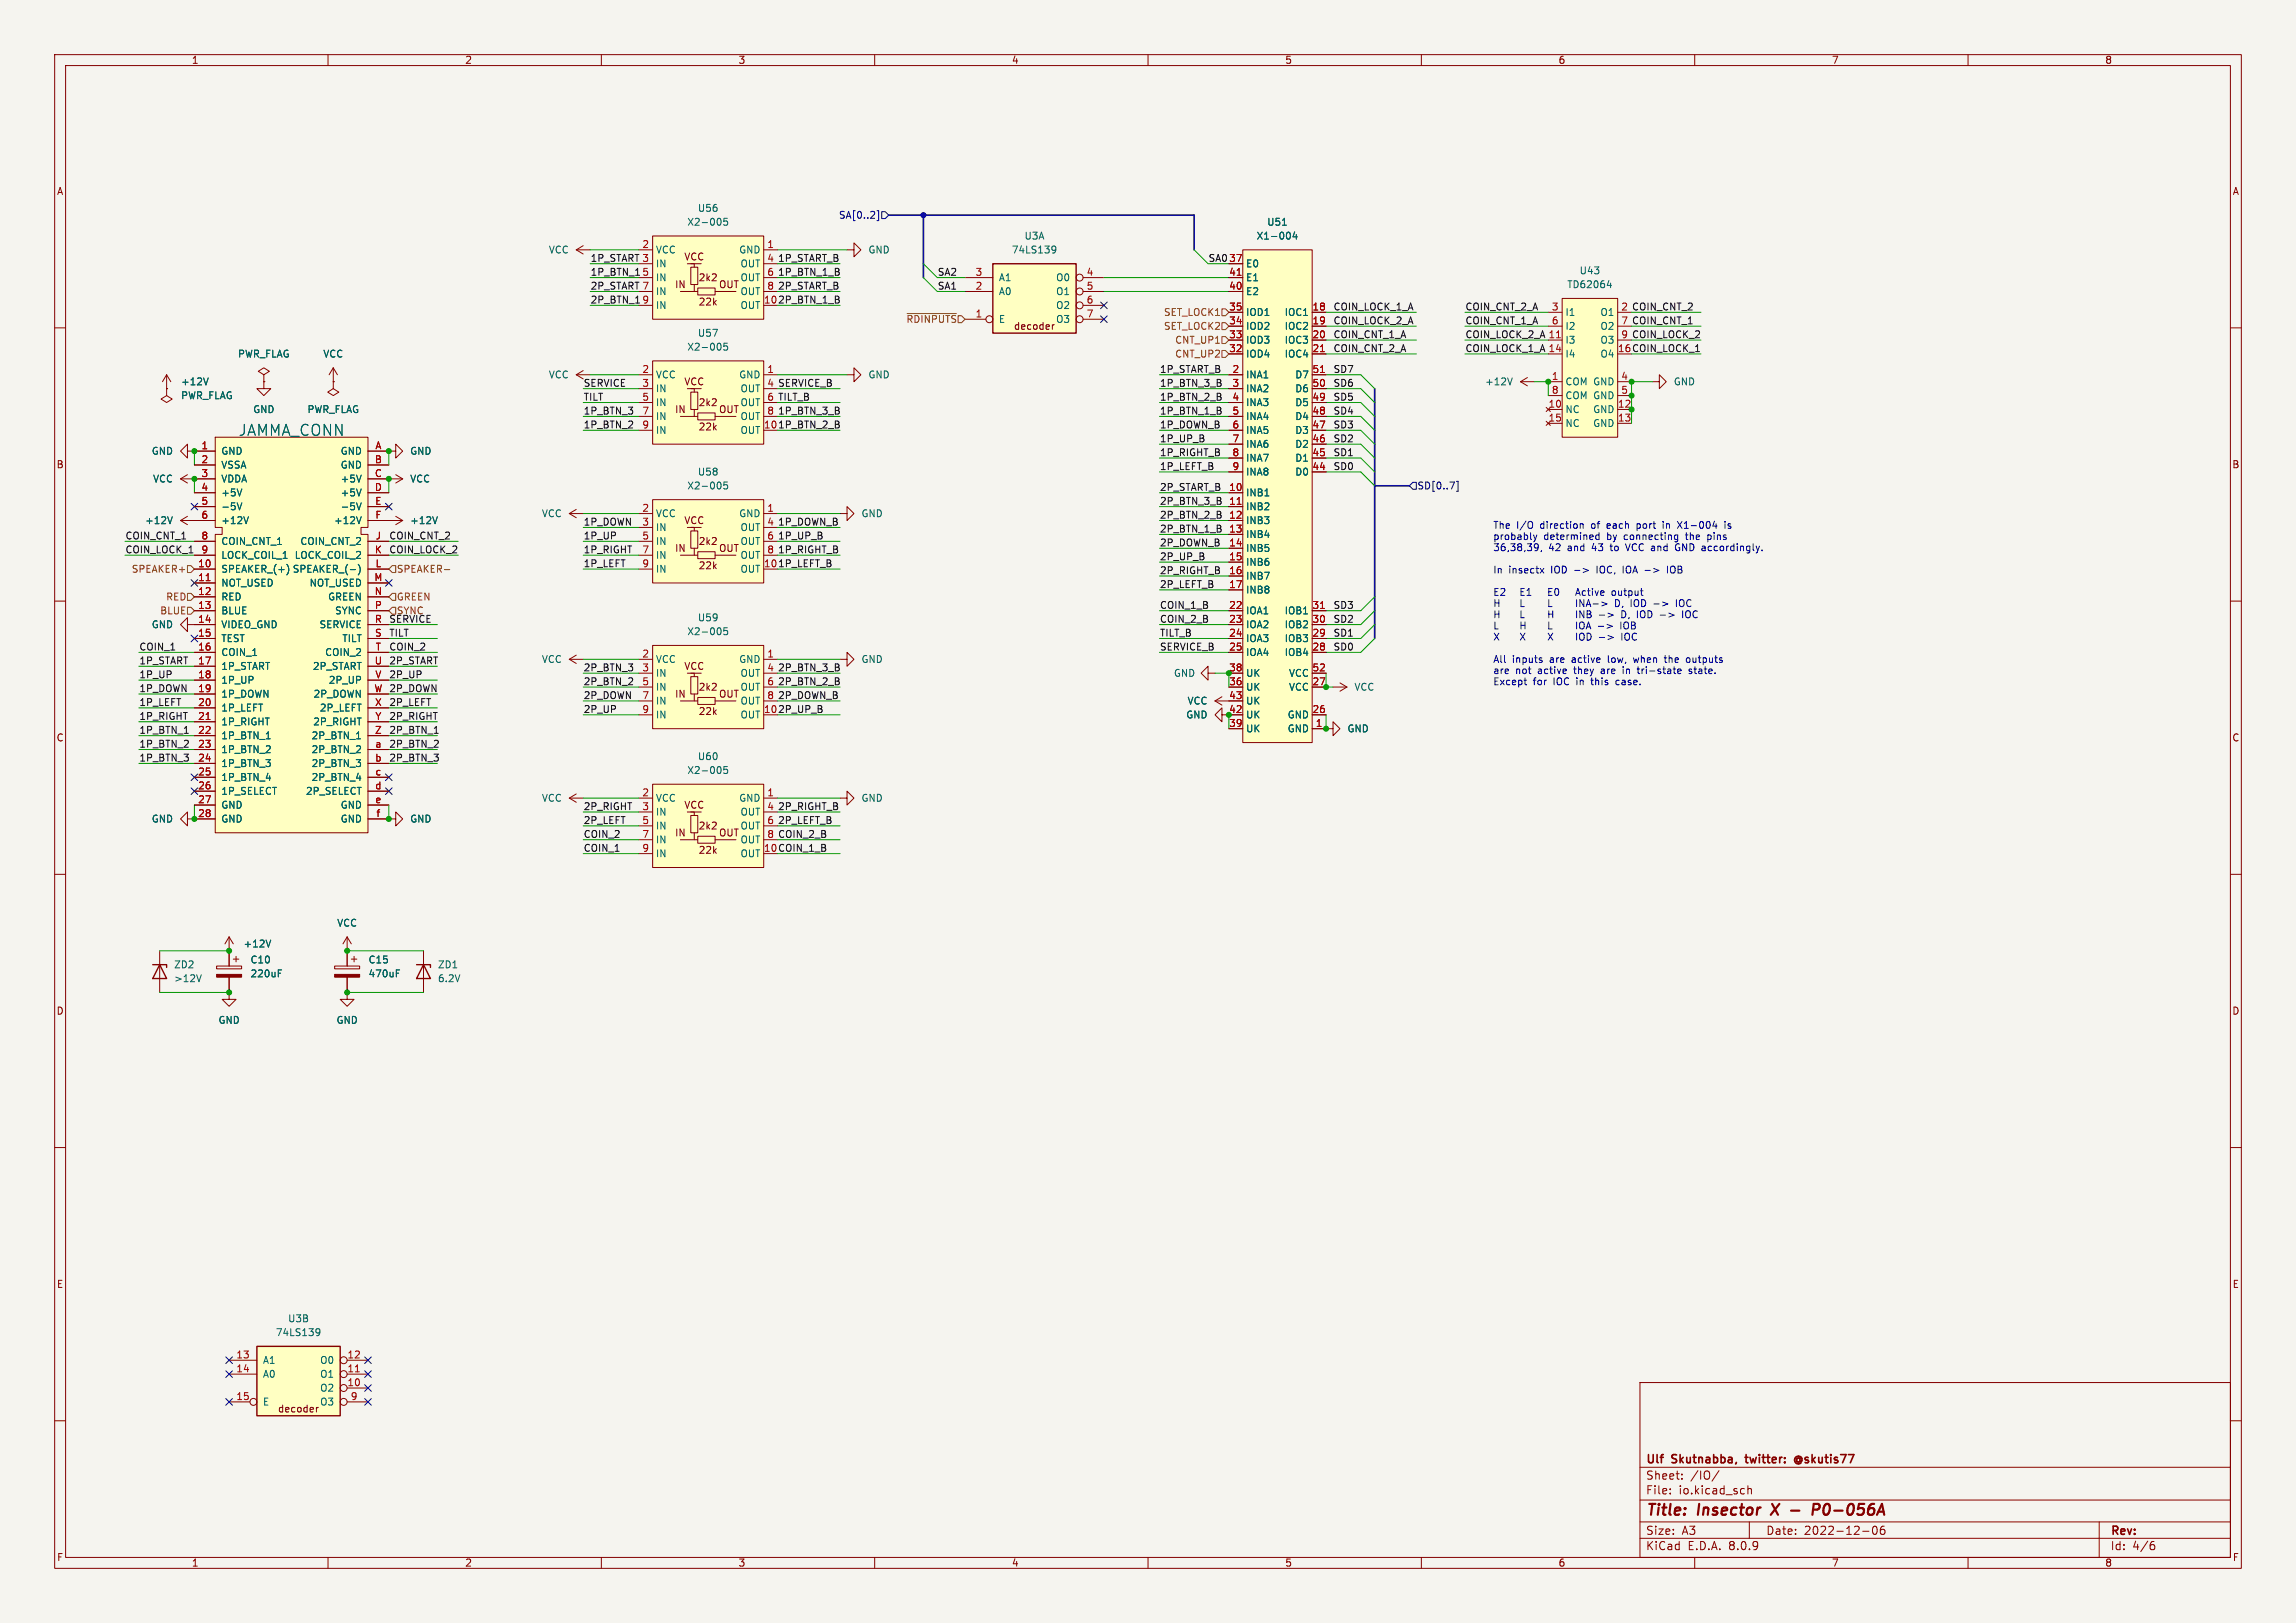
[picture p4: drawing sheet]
<svg xmlns="http://www.w3.org/2000/svg" width="420mm" height="297mm" viewBox="0 0 420 297" stroke-linecap="round" stroke-linejoin="round" font-family="sans-serif">
<defs><g id="words">
<text font-size="2.8" fill="#006464" x="43.6" y="80">JAMMA_CONN</text>
<g font-size="2.8" fill="#840000">
<text x="301" y="277.9">Title:</text>
<text x="310.6" y="277.9">Insector</text>
<text x="325" y="277.9">X</text>
<text x="334" y="277.9">P0-056A</text>
</g>
<g font-size="2.1" fill="#840000">
<text x="301" y="268.2">Ulf</text>
<text x="305.9" y="268.2">Skutnabba,</text>
<text x="320" y="268.2">twitter:</text>
<text x="329.6" y="268.2">@skutis77</text>
<text x="301" y="273.7">File:</text>
<text x="301" y="271">Sheet:</text>
<text x="307.1" y="273.7">io.kicad_sch</text>
<text x="309.2" y="271">/IO/</text>
<text x="301" y="281.1">Size:</text>
<text x="307.6" y="281.1">A3</text>
<text x="323" y="281.1">Date:</text>
<text x="330" y="281.1">2022-12-06</text>
<text x="386" y="281.3">Rev:</text>
<text x="301" y="283.9">KiCad</text>
<text x="308.7" y="283.9">E.D.A.</text>
<text x="316.3" y="283.9">8.0.9</text>
<text x="386" y="283.9">Id:</text>
<text x="390.1" y="283.9">4/6</text>
</g>
<g font-size="1.8" fill="#840000">
<text x="35" y="11.9">1</text>
<text x="85" y="11.9">2</text>
<text x="135" y="11.9">3</text>
<text x="185" y="11.9">4</text>
<text x="235" y="11.9">5</text>
<text x="285" y="11.9">6</text>
<text x="335" y="11.9">7</text>
<text x="385" y="11.9">8</text>
<text x="10.3" y="35.9">A</text>
<text x="408.3" y="35.9">A</text>
<text x="125.1" y="47.9">VCC</text>
<text x="123.4" y="52.9">IN</text>
<text x="127.7" y="51.7">2k2</text>
<text x="127.7" y="56.1">22k</text>
<text x="185.4" y="60.6">decoder</text>
<text x="125.1" y="70.7">VCC</text>
<text x="123.4" y="75.8">IN</text>
<text x="127.7" y="74.5">2k2</text>
<text x="127.7" y="79">22k</text>
<text x="10.3" y="85.9">B</text>
<text x="408.2" y="85.9">B</text>
<text x="123.4" y="101.2">IN</text>
<text x="125.1" y="96.1">VCC</text>
<text x="127.7" y="99.9">2k2</text>
<text x="127.7" y="104.4">22k</text>
<text x="125.1" y="122.8">VCC</text>
<text x="123.4" y="127.9">IN</text>
<text x="127.7" y="131">22k</text>
<text x="127.7" y="126.6">2k2</text>
<text x="10.3" y="135.9">C</text>
<text x="408.2" y="135.9">C</text>
<text x="125.1" y="148.2">VCC</text>
<text x="123.4" y="153.3">IN</text>
<text x="127.7" y="152">2k2</text>
<text x="131.4" y="153.3">OUT</text>
<text x="127.7" y="156.4">22k</text>
<text x="10.3" y="185.9">D</text>
<text x="408.2" y="185.9">D</text>
<text x="10.3" y="235.9">E</text>
<text x="408.3" y="235.9">E</text>
<text x="50.7" y="258.7">decoder</text>
<text x="10.3" y="285.9">F</text>
<text x="35" y="286.9">1</text>
<text x="85" y="286.9">2</text>
<text x="135" y="286.9">3</text>
<text x="185" y="286.9">4</text>
<text x="235" y="286.9">5</text>
<text x="285" y="286.9">6</text>
<text x="335" y="286.9">7</text>
<text x="385" y="286.9">8</text>
<text x="408.3" y="285.9">F</text>
</g>
<g font-size="1.8" fill="#006464">
<text x="125.6" y="41.5">X2-005</text>
<text x="127.6" y="39">U56</text>
<text x="231.7" y="41.5">U51</text>
<text x="100.3" y="46.6">VCC</text>
<text x="119.9" y="46.6">VCC</text>
<text x="135.1" y="46.6">GND</text>
<text x="158.8" y="46.6">GND</text>
<text x="185" y="46.6">74LS139</text>
<text x="187.3" y="44">U3A</text>
<text x="229.8" y="44">X1-004</text>
<text x="119.9" y="49.1">IN</text>
<text x="119.9" y="51.7">IN</text>
<text x="131.4" y="52.9">OUT</text>
<text x="135.4" y="49.1">OUT</text>
<text x="135.4" y="51.7">OUT</text>
<text x="182.6" y="51.7">A1</text>
<text x="193.1" y="51.7">O0</text>
<text x="227.8" y="49.1">E0</text>
<text x="227.8" y="51.7">E1</text>
<text x="286.6" y="52.9">TD62064</text>
<text x="288.9" y="50.4">U43</text>
<text x="119.9" y="54.2">IN</text>
<text x="119.9" y="56.7">IN</text>
<text x="135.4" y="56.7">OUT</text>
<text x="135.4" y="54.2">OUT</text>
<text x="182.6" y="59.3">E</text>
<text x="182.6" y="54.2">A0</text>
<text x="193.1" y="54.2">O1</text>
<text x="193.1" y="56.7">O2</text>
<text x="193.1" y="59.3">O3</text>
<text x="227.8" y="58">IOD1</text>
<text x="227.8" y="54.2">E2</text>
<text x="234.9" y="58">IOC1</text>
<text x="286.3" y="58">I1</text>
<text x="292.7" y="58">O1</text>
<text x="43.4" y="65.6">PWR_FLAG</text>
<text x="59" y="65.6">VCC</text>
<text x="125.6" y="64.4">X2-005</text>
<text x="127.6" y="61.8">U57</text>
<text x="227.8" y="65.6">IOD4</text>
<text x="227.8" y="63.1">IOD3</text>
<text x="227.8" y="60.6">IOD2</text>
<text x="234.9" y="60.6">IOC2</text>
<text x="234.9" y="63.1">IOC3</text>
<text x="234.9" y="65.6">IOC4</text>
<text x="286.3" y="63.1">I3</text>
<text x="286.3" y="65.6">I4</text>
<text x="286.3" y="60.6">I2</text>
<text x="292.7" y="65.6">O4</text>
<text x="292.7" y="60.6">O2</text>
<text x="292.7" y="63.1">O3</text>
<text x="33" y="70.7">+12V</text>
<text x="100.3" y="69.4">VCC</text>
<text x="119.9" y="69.4">VCC</text>
<text x="119.9" y="72">IN</text>
<text x="135.1" y="69.4">GND</text>
<text x="135.4" y="72">OUT</text>
<text x="158.8" y="69.4">GND</text>
<text x="227.8" y="69.4">INA1</text>
<text x="227.8" y="72">INA2</text>
<text x="236.8" y="72">D6</text>
<text x="236.8" y="69.4">D7</text>
<text x="271.6" y="70.7">+12V</text>
<text x="286.3" y="70.7">COM GND</text>
<text x="306.1" y="70.7">GND</text>
<text x="33" y="73.3">PWR_FLAG</text>
<text x="46.2" y="75.8">GND</text>
<text x="56.1" y="75.8">PWR_FLAG</text>
<text x="119.9" y="74.5">IN</text>
<text x="119.9" y="77.1">IN</text>
<text x="131.4" y="75.8">OUT</text>
<text x="135.4" y="74.5">OUT</text>
<text x="135.4" y="77.1">OUT</text>
<text x="227.8" y="74.5">INA3</text>
<text x="227.8" y="77.1">INA4</text>
<text x="236.8" y="77.1">D4</text>
<text x="236.8" y="74.5">D5</text>
<text x="286.3" y="75.8">NC</text>
<text x="286.3" y="73.3">COM GND</text>
<text x="291.3" y="75.8">GND</text>
<text x="27.7" y="83.4">GND</text>
<text x="40.4" y="83.4">GND</text>
<text x="62.2" y="83.4">GND</text>
<text x="74.9" y="83.4">GND</text>
<text x="119.9" y="79.6">IN</text>
<text x="135.4" y="79.6">OUT</text>
<text x="227.8" y="79.6">INA5</text>
<text x="227.8" y="82.1">INA6</text>
<text x="236.8" y="82.1">D2</text>
<text x="236.8" y="79.6">D3</text>
<text x="286.3" y="78.3">NC</text>
<text x="291.3" y="78.3">GND</text>
<text x="27.9" y="88.5">VCC</text>
<text x="40.4" y="86">VSSA</text>
<text x="40.4" y="88.5">VDDA</text>
<text x="62.2" y="86">GND</text>
<text x="62.2" y="88.5">+5V</text>
<text x="74.9" y="88.5">VCC</text>
<text x="125.6" y="89.8">X2-005</text>
<text x="127.6" y="87.2">U58</text>
<text x="227.8" y="84.7">INA7</text>
<text x="227.8" y="87.2">INA8</text>
<text x="236.8" y="87.2">D0</text>
<text x="236.8" y="84.7">D1</text>
<text x="40.4" y="91">+5V</text>
<text x="40.4" y="93.6">-5V</text>
<text x="62.2" y="91">+5V</text>
<text x="62.2" y="93.6">-5V</text>
<text x="99" y="94.8">VCC</text>
<text x="119.9" y="94.8">VCC</text>
<text x="135.1" y="94.8">GND</text>
<text x="157.5" y="94.8">GND</text>
<text x="227.8" y="91">INB1</text>
<text x="227.8" y="93.6">INB2</text>
<text x="26.5" y="96.1">+12V</text>
<text x="40.4" y="96.1">+12V</text>
<text x="40.4" y="99.9">COIN_CNT_1</text>
<text x="54.8" y="99.9">COIN_CNT_2</text>
<text x="61" y="96.1">+12V</text>
<text x="74.9" y="96.1">+12V</text>
<text x="119.9" y="97.4">IN</text>
<text x="119.9" y="99.9">IN</text>
<text x="131.4" y="101.2">OUT</text>
<text x="135.4" y="97.4">OUT</text>
<text x="135.4" y="99.9">OUT</text>
<text x="227.8" y="96.1">INB3</text>
<text x="227.8" y="98.7">INB4</text>
<text x="227.8" y="101.2">INB5</text>
<text x="40.4" y="105">SPEAKER_(+)</text>
<text x="40.4" y="107.5">NOT_USED</text>
<text x="40.4" y="102.5">LOCK_COIL_1</text>
<text x="53.5" y="105">SPEAKER_(-)</text>
<text x="53.8" y="102.5">LOCK_COIL_2</text>
<text x="56.5" y="107.5">NOT_USED</text>
<text x="119.9" y="102.5">IN</text>
<text x="119.9" y="105">IN</text>
<text x="135.4" y="105">OUT</text>
<text x="135.4" y="102.5">OUT</text>
<text x="227.8" y="103.7">INB6</text>
<text x="227.8" y="106.3">INB7</text>
<text x="40.4" y="110.1">RED</text>
<text x="40.4" y="112.6">BLUE</text>
<text x="59.9" y="110.1">GREEN</text>
<text x="61.2" y="112.6">SYNC</text>
<text x="127.6" y="113.9">U59</text>
<text x="227.8" y="108.8">INB8</text>
<text x="227.8" y="112.6">IOA1</text>
<text x="234.9" y="112.6">IOB1</text>
<text x="27.7" y="115.2">GND</text>
<text x="40.4" y="115.2">VIDEO_GND</text>
<text x="40.4" y="117.7">TEST</text>
<text x="58.3" y="115.2">SERVICE</text>
<text x="62.5" y="117.7">TILT</text>
<text x="125.6" y="116.4">X2-005</text>
<text x="227.8" y="115.2">IOA2</text>
<text x="227.8" y="117.7">IOA3</text>
<text x="234.9" y="117.7">IOB3</text>
<text x="234.9" y="115.2">IOB2</text>
<text x="40.4" y="120.2">COIN_1</text>
<text x="40.4" y="122.8">1P_START</text>
<text x="40.4" y="125.3">1P_UP</text>
<text x="57.1" y="122.8">2P_START</text>
<text x="59.4" y="120.2">COIN_2</text>
<text x="60" y="125.3">2P_UP</text>
<text x="99" y="121.5">VCC</text>
<text x="119.9" y="121.5">VCC</text>
<text x="119.9" y="124.1">IN</text>
<text x="135.1" y="121.5">GND</text>
<text x="135.4" y="124.1">OUT</text>
<text x="157.5" y="121.5">GND</text>
<text x="214.6" y="124.1">GND</text>
<text x="227.8" y="120.2">IOA4</text>
<text x="227.8" y="124.1">UK</text>
<text x="234.9" y="120.2">IOB4</text>
<text x="235.7" y="124.1">VCC</text>
<text x="40.4" y="127.9">1P_DOWN</text>
<text x="40.4" y="130.4">1P_LEFT</text>
<text x="57.3" y="127.9">2P_DOWN</text>
<text x="58.4" y="130.4">2P_LEFT</text>
<text x="119.9" y="126.6">IN</text>
<text x="119.9" y="129.1">IN</text>
<text x="119.9" y="131.7">IN</text>
<text x="131.4" y="127.9">OUT</text>
<text x="135.4" y="131.7">OUT</text>
<text x="135.4" y="126.6">OUT</text>
<text x="135.4" y="129.1">OUT</text>
<text x="216.9" y="131.7">GND</text>
<text x="217.1" y="129.1">VCC</text>
<text x="227.8" y="126.6">UK</text>
<text x="227.8" y="131.7">UK</text>
<text x="227.8" y="129.1">UK</text>
<text x="235.4" y="131.7">GND</text>
<text x="235.7" y="126.6">VCC</text>
<text x="247.7" y="126.6">VCC</text>
<text x="40.4" y="132.9">1P_RIGHT</text>
<text x="40.4" y="135.5">1P_BTN_1</text>
<text x="56.9" y="135.5">2P_BTN_1</text>
<text x="57.2" y="132.9">2P_RIGHT</text>
<text x="227.8" y="134.2">UK</text>
<text x="235.4" y="134.2">GND</text>
<text x="246.4" y="134.2">GND</text>
<text x="40.4" y="138">1P_BTN_2</text>
<text x="40.4" y="140.6">1P_BTN_3</text>
<text x="40.4" y="143.1">1P_BTN_4</text>
<text x="56.9" y="138">2P_BTN_2</text>
<text x="56.9" y="140.6">2P_BTN_3</text>
<text x="56.9" y="143.1">2P_BTN_4</text>
<text x="125.6" y="141.8">X2-005</text>
<text x="127.6" y="139.3">U60</text>
<text x="40.4" y="145.6">1P_SELECT</text>
<text x="40.4" y="148.2">GND</text>
<text x="55.9" y="145.6">2P_SELECT</text>
<text x="62.2" y="148.2">GND</text>
<text x="99" y="146.9">VCC</text>
<text x="119.9" y="146.9">VCC</text>
<text x="119.9" y="149.5">IN</text>
<text x="135.1" y="146.9">GND</text>
<text x="135.4" y="149.5">OUT</text>
<text x="157.5" y="146.9">GND</text>
<text x="27.7" y="150.7">GND</text>
<text x="40.4" y="150.7">GND</text>
<text x="62.2" y="150.7">GND</text>
<text x="74.9" y="150.7">GND</text>
<text x="119.9" y="152">IN</text>
<text x="119.9" y="154.5">IN</text>
<text x="135.4" y="152">OUT</text>
<text x="135.4" y="154.5">OUT</text>
<text x="119.9" y="157.1">IN</text>
<text x="135.4" y="157.1">OUT</text>
<text x="44.5" y="173.6">+12V</text>
<text x="61.6" y="169.8">VCC</text>
<text x="31.8" y="177.4">ZD2</text>
<text x="31.8" y="179.9">&gt;12V</text>
<text x="45.7" y="179">220uF</text>
<text x="45.7" y="176.5">C10</text>
<text x="67.3" y="179">470uF</text>
<text x="67.3" y="176.5">C15</text>
<text x="80" y="177.4">ZD1</text>
<text x="80" y="179.9">6.2V</text>
<text x="39.9" y="187.6">GND</text>
<text x="61.5" y="187.6">GND</text>
<text x="50.4" y="244.7">74LS139</text>
<text x="52.6" y="242.2">U3B</text>
<text x="48" y="249.8">A1</text>
<text x="58.5" y="249.8">O0</text>
<text x="48" y="252.3">A0</text>
<text x="48" y="257.4">E</text>
<text x="58.5" y="254.9">O2</text>
<text x="58.5" y="252.3">O1</text>
<text x="58.5" y="257.4">O3</text>
</g>
<g font-size="1.8" fill="#000084">
<text x="153.4" y="40.2">SA[0..2]</text>
<text x="259.2" y="89.8">SD[0..7]</text>
</g>
<g font-size="1.8" fill="#0f0f0f">
<text x="107.9" y="48">1P_START 3</text>
<text x="142.2" y="48">1P_START_B</text>
<text x="221" y="48">SA0</text>
<text x="107.9" y="53.1">2P_START 7</text>
<text x="107.9" y="50.5">1P_BTN_1</text>
<text x="142.2" y="53.1">2P_START_B</text>
<text x="142.2" y="50.5">1P_BTN_1_B</text>
<text x="171.4" y="50.5">SA2</text>
<text x="171.4" y="53.1">SA1</text>
<text x="107.9" y="55.6">2P_BTN_1</text>
<text x="142.2" y="55.6">2P_BTN_1_B</text>
<text x="243.8" y="56.9">COIN_LOCK_1_A</text>
<text x="243.8" y="59.4">COIN_LOCK_2_A</text>
<text x="268" y="59.4">COIN_CNT_1_A</text>
<text x="268" y="56.9">COIN_CNT_2_A</text>
<text x="296.5" y="56.9">2 COIN_CNT_2</text>
<text x="296.5" y="59.4">7 COIN_CNT_1</text>
<text x="243.8" y="62">COIN_CNT_1_A</text>
<text x="243.8" y="64.5">COIN_CNT_2_A</text>
<text x="268" y="62">COIN_LOCK_2_A 11</text>
<text x="268" y="64.5">COIN_LOCK_1_A 14</text>
<text x="295.9" y="64.5">16 COIN_LOCK_1</text>
<text x="296.5" y="62">9 COIN_LOCK_2</text>
<text x="106.7" y="70.9">SERVICE</text>
<text x="140.3" y="70.9">4 SERVICE_B</text>
<text x="212.1" y="70.9">1P_BTN_3_B</text>
<text x="212.1" y="68.3">1P_START_B</text>
<text x="243.8" y="70.9">SD6</text>
<text x="243.8" y="68.3">SD7</text>
<text x="106.7" y="73.4">TILT</text>
<text x="106.7" y="75.9">1P_BTN_3</text>
<text x="140.3" y="73.4">6 TILT_B</text>
<text x="142.2" y="75.9">1P_BTN_3_B</text>
<text x="212.1" y="73.4">1P_BTN_2_B</text>
<text x="212.1" y="75.9">1P_BTN_1_B</text>
<text x="243.8" y="73.4">SD5</text>
<text x="243.8" y="75.9">SD4</text>
<text x="106.7" y="78.5">1P_BTN_2</text>
<text x="142.2" y="78.5">1P_BTN_2_B</text>
<text x="212.1" y="83.6">1P_RIGHT_B</text>
<text x="212.1" y="81">1P_UP_B</text>
<text x="212.1" y="78.5">1P_DOWN_B</text>
<text x="243.8" y="81">SD2</text>
<text x="243.8" y="78.5">SD3</text>
<text x="243.8" y="83.6">SD1</text>
<text x="212.1" y="89.9">2P_START_B</text>
<text x="212.1" y="86.1">1P_LEFT_B</text>
<text x="243.8" y="86.1">SD0</text>
<text x="212.1" y="95">2P_BTN_2_B</text>
<text x="212.1" y="92.4">2P_BTN_3_B</text>
<text x="22.9" y="98.8">COIN_CNT_1</text>
<text x="22.9" y="101.3">COIN_LOCK_1</text>
<text x="71.1" y="98.8">COIN_CNT_2</text>
<text x="71.1" y="101.3">COIN_LOCK_2</text>
<text x="106.7" y="98.8">1P_UP</text>
<text x="106.7" y="96.3">1P_DOWN</text>
<text x="106.7" y="101.3">1P_RIGHT</text>
<text x="142.2" y="96.3">1P_DOWN_B</text>
<text x="142.2" y="98.8">1P_UP_B</text>
<text x="142.2" y="101.3">1P_RIGHT_B</text>
<text x="212.1" y="100.1">2P_DOWN_B</text>
<text x="212.1" y="97.5">2P_BTN_1_B</text>
<text x="106.7" y="103.9">1P_LEFT</text>
<text x="142.2" y="103.9">1P_LEFT_B</text>
<text x="212.1" y="102.6">2P_UP_B</text>
<text x="212.1" y="105.1">2P_RIGHT_B</text>
<text x="212.1" y="107.7">2P_LEFT_B</text>
<text x="72.5" y="112.6">SYNC</text>
<text x="212.1" y="111.5">COIN_1_B</text>
<text x="243.8" y="111.5">SD3</text>
<text x="25.4" y="119.1">COIN_1</text>
<text x="71.1" y="116.6">TILT</text>
<text x="71.1" y="114">SERVICE</text>
<text x="71.1" y="119.1">COIN_2</text>
<text x="212.1" y="119.1">SERVICE_B</text>
<text x="212.1" y="116.6">TILT_B</text>
<text x="212.1" y="114">COIN_2_B</text>
<text x="243.8" y="114">SD2</text>
<text x="243.8" y="116.6">SD1</text>
<text x="243.8" y="119.1">SD0</text>
<text x="25.4" y="121.7">1P_START</text>
<text x="25.4" y="124.2">1P_UP</text>
<text x="71.1" y="121.7">2P_START</text>
<text x="71.1" y="124.2">2P_UP</text>
<text x="106.7" y="122.9">2P_BTN_3</text>
<text x="106.7" y="125.5">2P_BTN_2</text>
<text x="142.2" y="125.5">2P_BTN_2_B</text>
<text x="142.2" y="122.9">2P_BTN_3_B</text>
<text x="25.4" y="131.8">1P_RIGHT</text>
<text x="25.4" y="129.3">1P_LEFT</text>
<text x="25.4" y="126.7">1P_DOWN</text>
<text x="68.4" y="126.7">W 2P_DOWN</text>
<text x="71.1" y="131.8">2P_RIGHT</text>
<text x="71.1" y="129.3">2P_LEFT</text>
<text x="106.7" y="128">2P_DOWN</text>
<text x="106.7" y="130.5">2P_UP</text>
<text x="142.2" y="128">2P_DOWN_B</text>
<text x="142.2" y="130.5">2P_UP_B</text>
<text x="25.4" y="134.4">1P_BTN_1</text>
<text x="25.4" y="136.9">1P_BTN_2</text>
<text x="71.1" y="134.4">2P_BTN_1</text>
<text x="71.1" y="136.9">2P_BTN_2</text>
<text x="25.4" y="139.4">1P_BTN_3</text>
<text x="71.1" y="139.4">2P_BTN_3</text>
<text x="106.7" y="148.3">2P_RIGHT</text>
<text x="142.2" y="148.3">2P_RIGHT_B</text>
<text x="106.7" y="150.9">2P_LEFT</text>
<text x="106.7" y="155.9">COIN_1</text>
<text x="106.7" y="153.4">COIN_2</text>
<text x="139.7" y="156">10 COIN_1_B</text>
<text x="140.3" y="153.4">8 COIN_2_B</text>
<text x="142.2" y="150.9">2P_LEFT_B</text>
</g>
<g font-size="1.8" fill="#a90000">
<text x="117.4" y="45.5">2</text>
<text x="140.3" y="45.5">1</text>
<text x="117.4" y="50.5">5</text>
<text x="140.3" y="48">4</text>
<text x="140.3" y="50.5">6</text>
<text x="140.3" y="53.1">8</text>
<text x="178.4" y="53.1">2</text>
<text x="178.4" y="50.5">3</text>
<text x="198.7" y="50.5">4</text>
<text x="198.7" y="53.1">5</text>
<text x="224.7" y="48">37</text>
<text x="224.7" y="53.1">40</text>
<text x="224.7" y="50.5">41</text>
<text x="117.4" y="55.6">9</text>
<text x="139.7" y="55.6">10</text>
<text x="178.4" y="58.2">1</text>
<text x="198.7" y="55.6">6</text>
<text x="198.7" y="58.2">7</text>
<text x="224.7" y="59.4">34</text>
<text x="224.7" y="56.9">35</text>
<text x="240" y="56.9">18</text>
<text x="240" y="59.4">19</text>
<text x="283.8" y="56.9">3</text>
<text x="283.8" y="59.4">6</text>
<text x="224.7" y="64.5">32</text>
<text x="224.7" y="62">33</text>
<text x="240" y="62">20</text>
<text x="240" y="64.5">21</text>
<text x="117.4" y="68.3">2</text>
<text x="117.4" y="70.9">3</text>
<text x="140.3" y="68.3">1</text>
<text x="225.4" y="68.3">2</text>
<text x="225.4" y="70.9">3</text>
<text x="240" y="70.9">50</text>
<text x="240" y="68.3">51</text>
<text x="283.8" y="69.6">1</text>
<text x="296.5" y="69.6">4</text>
<text x="117.4" y="73.4">5</text>
<text x="117.4" y="75.9">7</text>
<text x="140.3" y="75.9">8</text>
<text x="225.4" y="73.4">4</text>
<text x="225.4" y="75.9">5</text>
<text x="240" y="75.9">48</text>
<text x="240" y="73.4">49</text>
<text x="283.2" y="74.7">10</text>
<text x="283.2" y="77.2">15</text>
<text x="283.8" y="72.1">8</text>
<text x="295.9" y="74.7">12</text>
<text x="295.9" y="77.2">13</text>
<text x="296.5" y="72.1">5</text>
<text x="36.8" y="82.3">1</text>
<text x="68.6" y="82.3">A</text>
<text x="117.4" y="78.5">9</text>
<text x="139.7" y="78.5">10</text>
<text x="225.4" y="78.5">6</text>
<text x="225.4" y="81">7</text>
<text x="225.4" y="83.6">8</text>
<text x="240" y="83.6">45</text>
<text x="240" y="81">46</text>
<text x="240" y="78.5">47</text>
<text x="36.8" y="84.8">2</text>
<text x="36.8" y="87.4">3</text>
<text x="36.8" y="89.9">4</text>
<text x="68.5" y="84.8">B</text>
<text x="68.5" y="87.4">C</text>
<text x="68.5" y="89.9">D</text>
<text x="224.7" y="89.9">10</text>
<text x="225.4" y="86.1">9</text>
<text x="240" y="86.1">44</text>
<text x="36.8" y="92.5">5</text>
<text x="36.8" y="95">6</text>
<text x="68.5" y="92.5">E</text>
<text x="68.6" y="95">F</text>
<text x="117.4" y="93.7">2</text>
<text x="140.3" y="93.7">1</text>
<text x="224.7" y="92.5">11</text>
<text x="224.7" y="95">12</text>
<text x="36.8" y="98.8">8</text>
<text x="36.8" y="101.3">9</text>
<text x="68.5" y="101.3">K</text>
<text x="68.6" y="98.8">J</text>
<text x="117.4" y="96.3">3</text>
<text x="117.4" y="98.8">5</text>
<text x="117.4" y="101.3">7</text>
<text x="140.3" y="96.3">4</text>
<text x="140.3" y="98.8">6</text>
<text x="140.3" y="101.3">8</text>
<text x="224.7" y="97.5">13</text>
<text x="224.7" y="100.1">14</text>
<text x="36.2" y="103.9">10</text>
<text x="36.2" y="106.4">11</text>
<text x="68.4" y="106.4">M</text>
<text x="68.6" y="103.9">L</text>
<text x="117.4" y="103.9">9</text>
<text x="139.7" y="103.9">10</text>
<text x="224.7" y="102.6">15</text>
<text x="224.7" y="105.2">16</text>
<text x="224.7" y="107.7">17</text>
<text x="36.2" y="109">12</text>
<text x="36.2" y="111.5">13</text>
<text x="68.4" y="109">N</text>
<text x="68.5" y="111.5">P</text>
<text x="224.7" y="111.5">22</text>
<text x="240" y="111.5">31</text>
<text x="36.2" y="114">14</text>
<text x="36.2" y="116.6">15</text>
<text x="36.2" y="119.1">16</text>
<text x="68.5" y="114">R</text>
<text x="68.5" y="116.6">S</text>
<text x="68.6" y="119.1">T</text>
<text x="224.7" y="114">23</text>
<text x="224.7" y="116.6">24</text>
<text x="224.7" y="119.1">25</text>
<text x="240" y="119.1">28</text>
<text x="240" y="116.6">29</text>
<text x="240" y="114">30</text>
<text x="36.2" y="121.7">17</text>
<text x="36.2" y="124.2">18</text>
<text x="68.4" y="121.7">U</text>
<text x="68.6" y="124.2">V</text>
<text x="117.4" y="120.4">2</text>
<text x="117.4" y="122.9">3</text>
<text x="117.4" y="125.5">5</text>
<text x="140.3" y="120.4">1</text>
<text x="140.3" y="122.9">4</text>
<text x="140.3" y="125.5">6</text>
<text x="224.7" y="125.5">36</text>
<text x="224.7" y="122.9">38</text>
<text x="240" y="125.5">27</text>
<text x="240" y="122.9">52</text>
<text x="36.2" y="126.7">19</text>
<text x="36.2" y="129.3">20</text>
<text x="36.2" y="131.8">21</text>
<text x="68.4" y="126.7">W</text>
<text x="68.5" y="129.3">X</text>
<text x="68.6" y="131.8">Y</text>
<text x="117.4" y="128">7</text>
<text x="117.4" y="130.6">9</text>
<text x="139.7" y="130.6">10</text>
<text x="140.3" y="128">8</text>
<text x="224.7" y="130.6">42</text>
<text x="224.7" y="128">43</text>
<text x="240" y="130.6">26</text>
<text x="36.2" y="134.4">22</text>
<text x="36.2" y="136.9">23</text>
<text x="68.5" y="134.4">Z</text>
<text x="68.5" y="136.9">a</text>
<text x="224.7" y="133.1">39</text>
<text x="240.6" y="133.1">1</text>
<text x="36.2" y="139.4">24</text>
<text x="36.2" y="142">25</text>
<text x="68.5" y="139.4">b</text>
<text x="68.6" y="142">c</text>
<text x="36.2" y="144.5">26</text>
<text x="36.2" y="147.1">27</text>
<text x="36.2" y="149.6">28</text>
<text x="68.5" y="144.5">d</text>
<text x="68.6" y="147.1">e</text>
<text x="68.8" y="149.6">f</text>
<text x="117.4" y="145.8">2</text>
<text x="117.4" y="148.3">3</text>
<text x="140.3" y="145.8">1</text>
<text x="140.3" y="148.3">4</text>
<text x="117.4" y="150.9">5</text>
<text x="117.4" y="153.4">7</text>
<text x="117.4" y="156">9</text>
<text x="140.3" y="150.9">6</text>
<text x="43.1" y="248.7">13</text>
<text x="43.1" y="251.2">14</text>
<text x="63.5" y="251.2">11</text>
<text x="63.5" y="248.7">12</text>
<text x="43.1" y="256.3">15</text>
<text x="63.5" y="253.7">10</text>
<text x="64.1" y="256.3">9</text>
</g>
<g font-size="1.8" fill="#725600">
<text x="165.7" y="59.3">~{RDINPUTS}</text>
<text x="212.8" y="58">SET_LOCK1</text>
<text x="212.8" y="60.6">SET_LOCK2</text>
<text x="214.9" y="63.1">CNT_UP1</text>
<text x="214.9" y="65.6">CNT_UP2</text>
<text x="24" y="105">SPEAKER+</text>
<text x="72.5" y="105">SPEAKER-</text>
<text x="29.2" y="112.6">BLUE</text>
<text x="30.3" y="110.1">RED</text>
<text x="72.5" y="110.1">GREEN</text>
</g>
<g font-size="1.8" fill="#0000c2">
<text x="273" y="96.9">The</text>
<text x="273" y="98.9">probably</text>
<text x="273" y="100.9">36,38,39,</text>
<text x="277.4" y="96.9">I/O</text>
<text x="281.9" y="96.9">direction</text>
<text x="282.4" y="98.9">determined</text>
<text x="283.3" y="100.9">42</text>
<text x="286.9" y="100.9">and</text>
<text x="291.4" y="96.9">of</text>
<text x="291.5" y="100.9">43</text>
<text x="294.1" y="98.9">by</text>
<text x="294.4" y="96.9">each</text>
<text x="295.1" y="100.9">to</text>
<text x="297.4" y="98.9">connecting</text>
<text x="298.1" y="100.9">VCC and</text>
<text x="300.1" y="96.9">port</text>
<text x="305.1" y="96.9">in</text>
<text x="307.6" y="100.9">GND accordingly.</text>
<text x="308" y="96.9">X1-004</text>
<text x="308.9" y="98.9">the</text>
<text x="313" y="98.9">pins</text>
<text x="316.8" y="96.9">is</text>
<text x="273" y="105">In</text>
<text x="276" y="105">insectx</text>
<text x="283.9" y="105">IOD -&gt;</text>
<text x="292.5" y="105">IOC,</text>
<text x="297.5" y="105">IOA -&gt;</text>
<text x="306" y="105">IOB</text>
<text x="273" y="109.1">E2 E1 E0 Active</text>
<text x="273" y="111.2">H L L INA-&gt;</text>
<text x="273" y="113.2">H L H INB</text>
<text x="294.7" y="109.1">output</text>
<text x="295.3" y="111.2">D,</text>
<text x="296.7" y="113.2">D,</text>
<text x="298.4" y="111.2">IOD -&gt;</text>
<text x="299.7" y="113.2">IOD -&gt;</text>
<text x="307.1" y="111.2">IOC</text>
<text x="308.4" y="113.2">IOC</text>
<text x="273" y="115.3">L H L IOA</text>
<text x="273" y="117.3">X X X IOD</text>
<text x="296.5" y="115.3">IOB</text>
<text x="296.7" y="117.3">IOC</text>
<text x="273" y="121.4">All</text>
<text x="273" y="123.4">are</text>
<text x="273" y="125.5">Except</text>
<text x="276.6" y="121.4">inputs</text>
<text x="277.2" y="123.4">not</text>
<text x="280.4" y="125.5">for</text>
<text x="281.4" y="123.4">active</text>
<text x="283.6" y="121.4">are</text>
<text x="284.3" y="125.5">IOC in</text>
<text x="287.8" y="121.4">active</text>
<text x="288.2" y="123.4">they</text>
<text x="291.6" y="125.5">this</text>
<text x="293.3" y="123.4">are</text>
<text x="294.6" y="121.4">low,</text>
<text x="296.3" y="125.5">case.</text>
<text x="297.5" y="123.4">in</text>
<text x="299.5" y="121.4">when</text>
<text x="300.5" y="123.4">tri-state</text>
<text x="305.4" y="121.4">the</text>
<text x="309.5" y="121.4">outputs</text>
<text x="310" y="123.4">state.</text>
</g>
</g></defs>
<path d="M0 0h420v297h-420z" fill="#f5f4ef" stroke="#f5f4ef" stroke-width=".18"/>
<g fill="none" stroke="#840000" stroke-width=".18">
<path d="M10 10h400v277h-400zM12 12h396v273h-396zM60 10v2M110 10v2M160 10v2M210 10v2M260 10v2M310 10v2M360 10v2M10 60h2M302.3 69.9h1.2v-1.3l1.3 1.3-1.3 1.2v-1.2M408 60h2"/>
<path d="M10 110h2M408 110h2M242.6 133.4h1.2v-1.3l1.3 1.3-1.3 1.2v-1.2M10 160h2M408 160h2M10 210h2M408 210h2M300 253h108v32h-108zM10 260h2M300 278.5h108M300 274.5h108M300 268.5h108"/>
<path d="M305.5 273.2v.2M305.5 272.5v.1M307.7 270.5v.2M307.7 269.8v.1M314.4 269.1l-1.2 1.9M319.7 271.9v1.5M319.7 272.5l.2-.1 .4 .1 .1 .9M320 278.5v3M342.7 279.4l.2-.1a.8 .8 0 0 1 .5 .7 .8 .8 0 0 1-.5 .8l-.2-.2-.2-.4zM344.7 279.3a.59 .59 0 0 0-.8 .6v.6l.2 .2 .4 .1 .2-.2 .1-.5-.1-.2h-.5l-.3 .2M384 278.5v6.5M408 260h2"/>
<path d="M60 285v2M110 285v2M160 285v2M210 285v2M260 285v2M300 281.5h108M310 285v2M340.7 280.2h1.2M360 285v2M393.6 282.7h.4l.2 .2-.1 .5-.5 .2M394 282.1l-.4 .1"/>
</g>
<path d="M325.5 275.2l-1.6 2M327.6 276.4h1.5M331.6 276.3h.8a.55 .55 0 0 0 .5-.5 .55 .55 0 0 0-.4-.6h-.7l-.3 2" fill="none" stroke="#840000" stroke-width=".4"/>
<path d="M319.2 266.7h.6M329.2 266.9a.36 .36 0 0 0-.5 0 .36 .36 0 0 0 0 .5 .36 .36 0 0 0 .5 .1M329.3 266.5a.71 .71 0 0 0-1 .7 .71 .71 0 0 0 1 .6" fill="none" stroke="#840000" stroke-width=".3"/>
<path d="M39.4 80h27.9v16.5h-1.3v1.3h1.3v54.6h-27.9v-54.6h1.2v-1.3h-1.2z" fill="#ffffc2"/>
<g fill="none" stroke="#840000" stroke-width=".18">
<path d="M35.6 82.6h3.8M35.6 85.1h3.8M35.6 87.6h3.8M35.6 90.2h3.8M35.6 92.7h3.8M35.6 95.3h3.8M35.6 99.1h3.8M39.4 80h27.9v16.5h-1.3v1.3h1.3v54.6h-27.9v-54.6h1.2v-1.3h-1.2zM67.3 82.6h3.8M67.3 85.1h3.8M67.3 87.6h3.8M67.3 90.2h3.8"/>
<path d="M67.3 92.7h3.8M67.3 95.3h3.8M67.3 99.1h3.8M35.6 104.1h3.8M35.6 106.7h3.8M35.6 109.2h3.8M35.6 111.8h3.8M35.6 114.3h3.8M35.6 116.8h3.8M35.6 119.4h3.8M35.6 101.6h3.8M67.3 104.1h3.8"/>
<path d="M67.3 106.7h3.8M67.3 109.2h3.8M67.3 111.8h3.8M67.3 114.3h3.8M67.3 116.8h3.8M67.3 119.4h3.8M67.3 101.6h3.8M35.6 121.9h3.8M35.6 124.5h3.8M35.6 127h3.8M35.6 129.5h3.8M35.6 132.1h3.8"/>
<path d="M35.6 134.6h3.8M35.6 137.2h3.8M35.6 139.7h3.8M67.3 121.9h3.8M67.3 124.5h3.8M67.3 127h3.8M67.3 129.5h3.8M67.3 132.1h3.8M67.3 134.6h3.8M67.3 137.2h3.8M67.3 139.7h3.8M35.6 142.2h3.8"/>
<path d="M35.6 144.8h3.8M35.6 147.3h3.8M35.6 149.9h3.8M67.3 142.2h3.8M67.3 144.8h3.8M67.3 147.3h3.8M67.3 149.9h3.8"/>
</g>
<path d="M43.4 92l.4 1.3 .4-1.3M44.2 89.5l-.4 1.2M45.4 94.6l-.4 1.2M65.2 92l.4 1.3 .5-1.3M66.1 86.9l-.5 1.3M66.1 89.5l-.5 1.2M66.1 94.6l-.5 1.2M52.5 103.3a1.46 1.46 0 0 1 0 1.9M65.5 103.3a1.46 1.46 0 0 1 0 1.9M48.7 135.2h.7M65.2 135.2h.8" fill="none" stroke="#006464" stroke-width=".18"/>
<path d="M37.7 106.3h.7M37.7 131.7h.7" fill="none" stroke="#a90000" stroke-width=".18"/>
<path d="M119.4 118.1h20.3v15.3h-20.3z" fill="#ffffc2"/>
<g fill="none" stroke="#840000" stroke-width=".18">
<path d="M154.9 45.7h1.3v-1.2l1.3 1.2-1.3 1.3v-1.3M153.7 94h1.2v-1.3l1.3 1.3-1.3 1.3v-1.3M119.4 118.1h20.3v15.3h-20.3zM116.8 128.3h2.6M116.8 120.7h2.6M116.8 130.8h2.6M116.8 123.2h2.6M116.8 125.7h2.6M124.5 128.3h3.1M126.4 123.8h1.2v3.2h-1.2zM126.4 123.2h.6v.6M127 127v1.3"/>
<path d="M127.6 127.6h3.2v1.3h-3.2zM130.8 128.3h3.8M139.7 128.3h2.5M139.7 120.7h2.5M139.7 130.8h2.5M139.7 123.2h2.5M139.7 125.7h2.5"/>
</g>
<path d="M131.8 115.1v.8M133 114.9h-.6v.6l.2-.1h.4l.1 .2-.1 .4-.1 .1-.5-.1" fill="none" stroke="#006464" stroke-width=".18"/>
<path d="M119.4 143.5h20.3v15.3h-20.3z" fill="#ffffc2"/>
<g fill="none" stroke="#840000" stroke-width=".18">
<path d="M116.8 153.7h2.6M116.8 146.1h2.6M116.8 148.6h2.6M116.8 151.1h2.6M116.8 156.2h2.6M119.4 143.5h20.3v15.3h-20.3zM124.5 153.7h3.1M126.4 149.2h1.2v3.2h-1.2zM126.4 148.6h.6v.6M127 152.4v1.3M127.6 153h3.2v1.3h-3.2zM130.8 153.7h3.8"/>
<path d="M139.7 153.7h2.5M139.7 146.1h2.5M139.7 148.6h2.5M139.7 151.1h2.5"/>
</g>
<path d="M131.8 140.5v.8M133 140.3h-.6v.6l.2-.1h.4l.1 .2-.1 .4-.1 .1-.5-.1" fill="none" stroke="#006464" stroke-width=".18"/>
<path d="M119.4 91.4h20.3v15.3h-20.3z" fill="#ffffc2"/>
<g fill="none" stroke="#840000" stroke-width=".18">
<path d="M105.4 45.7l1.3 .8M105.4 45.7h2.5M106.7 45l-1.3 .7M154.9 68.6h1.3v-1.3l1.3 1.3-1.3 1.3v-1.3M116.8 94h2.6M116.8 96.5h2.6M116.8 99.1h2.6M119.4 91.4h20.3v15.3h-20.3zM126.4 97.2h1.2v3.1h-1.2zM126.4 96.5h.6v.7M139.7 94h2.5M139.7 96.5h2.5"/>
<path d="M139.7 99.1h2.5M105.4 119.9l-1.3 .8M116.8 101.6h2.6M116.8 104.1h2.6M124.5 101.6h3.1M127 100.3v1.3M127.6 101h3.2v1.2h-3.2zM130.8 101.6h3.8M139.7 101.6h2.5M139.7 104.1h2.5M104.1 120.7l1.3 .7M104.1 120.7h2.6"/>
<path d="M153.7 120.7h1.2v-1.3l1.3 1.3-1.3 1.2v-1.2M153.7 146.1h1.2v-1.3l1.3 1.3-1.3 1.2v-1.2"/>
</g>
<path d="M131.8 88.5v.7M133 88.2h-.6v.6l.2-.1 .4 .1 .1 .1-.1 .5-.1 .1-.5-.1" fill="none" stroke="#006464" stroke-width=".18"/>
<path d="M119.4 43.2h20.3v15.2h-20.3z" fill="#ffffc2"/>
<g fill="none" stroke="#840000" stroke-width=".18">
<path d="M116.8 53.3h2.6M116.8 45.7h2.6M116.8 55.9h2.6M116.8 48.3h2.6M116.8 50.8h2.6M119.4 43.2h20.3v15.2h-20.3zM124.5 53.3h3.1M126.4 48.9h1.2v3.2h-1.2zM126.4 48.3h.6v.6M127 52.1v1.2M127.6 52.7h3.2v1.3h-3.2zM130.8 53.3h3.8"/>
<path d="M139.7 53.3h2.5M139.7 45.7h2.5M139.7 55.9h2.5M139.7 48.3h2.5M139.7 50.8h2.5M105.4 68.6l1.3 .7M105.4 68.6h2.5M106.7 67.8l-1.3 .8M71.1 82.6h1.3v1.2l1.3-1.2-1.3-1.3v1.3M71.1 95.3h2.6M71.1 87.6h2.6M72.4 94.5l1.3 .8"/>
<path d="M72.4 86.9l1.3 .7M73.7 95.3l-1.3 .7M73.7 87.6l-1.3 .8M104.1 94l1.3 .7M104.1 94h2.6M105.4 93.2l-1.3 .8M243.8 125.7h2.6M245.1 125l1.3 .7M246.4 125.7l-1.3 .8M34.3 149.9v-1.3l-1.3 1.3 1.3 1.2v-1.2h1.3M71.1 149.9h1.3v1.2l1.3-1.2-1.3-1.3v1.3M104.1 146.1l1.3 .7"/>
<path d="M104.1 146.1h2.6M105.4 145.3l-1.3 .8M63.5 171.5l-.8 1.2M63.5 171.5v2.5M63.5 171.5l.8 1.2"/>
</g>
<path d="M133 39.9h-.6v.7l.2-.2 .4 .1 .1 .2-.1 .4-.1 .1-.5-.1M131.8 40.2v.8M80 94.6l-.4 1.2" fill="none" stroke="#006464" stroke-width=".18"/>
<path d="M181.6 48.3h15.2v12.7h-15.2z" fill="#ffffc2"/>
<path d="M181.6 48.3h15.2v12.7h-15.2z" fill="none" stroke="#840000" stroke-width=".25"/>
<g fill="none" stroke="#840000" stroke-width=".18">
<path d="M176.5 58.4h3.8M176.5 53.3h5.1M176.5 50.8h5.1M192.5 59.4v.9M192.6 59.5l-.1 .2M198.1 58.4h3.8M198.1 53.3h3.8M198.1 50.8h3.8M198.1 55.9h3.8"/>
<circle cx="181" cy="58.4" r=".63"/>
<circle cx="197.5" cy="50.8" r=".63"/>
<circle cx="197.5" cy="58.4" r=".63"/>
<circle cx="197.5" cy="53.3" r=".63"/>
<circle cx="197.5" cy="55.9" r=".63"/>
</g>
<path d="M192.5 45.1l.4-.1 .2 .3a.84 .84 0 0 1-.3 1h-.3M193.1 45.6l-.2 .2h-.4" fill="none" stroke="#006464" stroke-width=".18"/>
<path d="M119.4 66h20.3v15.3h-20.3z" fill="#ffffc2"/>
<g fill="none" stroke="#840000" stroke-width=".18">
<path d="M116.8 76.2h2.6M116.8 68.6h2.6M116.8 78.7h2.6M116.8 71.1h2.6M116.8 73.7h2.6M119.4 66h20.3v15.3h-20.3zM124.5 76.2h3.1M126.4 71.8h1.2v3.1h-1.2zM126.4 71.1h.6v.7M127 74.9v1.3M127.6 75.6h3.2v1.2h-3.2zM130.8 76.2h3.8"/>
<path d="M139.7 76.2h2.5M139.7 68.6h2.5M139.7 78.7h2.5M139.7 73.7h2.5"/>
</g>
<path d="M131.8 63.1v.7M133 62.8h-.6v.6l.2-.1 .4 .1 .1 .1-.1 .5-.1 .1-.5-.1" fill="none" stroke="#006464" stroke-width=".18"/>
<path d="M227.3 45.7h12.7v90.2h-12.7z" fill="#ffffc2"/>
<g fill="none" stroke="#840000" stroke-width=".18">
<path d="M224.8 57.2h2.5M224.8 59.7h2.5M224.8 48.3h2.5M224.8 53.3h2.5M224.8 50.8h2.5M227.3 45.7h12.7v90.2h-12.7zM240 57.2h2.6M240 59.7h2.6M30.5 71.1v1.3l1 .6-1 .7-1-.7 1-.6M30.5 71.1h.1M30.5 68.6l-.8 1.3M30.5 68.6v2.5"/>
<path d="M30.5 68.6l.7 1.3M48.3 69.9v1.2h1.2l-1.2 1.3-1.3-1.3h1.3M48.3 68.6l1-.7-1-.6-1.1 .6 1.1 .7v1.3M48.3 69.9h.1M61 69.9v1.2l1 .7-1 .6-1.1-.6 1.1-.7M61 69.9h.1M61 67.3l-.8 1.3M61 67.3v2.6M61 67.3l.7 1.3M224.8 68.6h2.5M224.8 62.2h2.5M224.8 64.8h2.5"/>
<path d="M224.8 71.1h2.5M224.8 73.7h2.5M224.8 78.7h2.5M224.8 76.2h2.5M240 68.6h2.6M240 62.2h2.6M240 64.8h2.6M240 71.1h2.6M240 73.7h2.6M240 78.7h2.6M240 76.2h2.6M33 95.3h2.6"/>
<path d="M33 87.6l1.3 .8M33 87.6h2.6M33 95.3l1.3 .7M34.3 82.6v-1.3l-1.3 1.3 1.3 1.2v-1.2h1.3M34.3 86.9l-1.3 .7M34.3 94.5l-1.3 .8M224.8 90.2h2.5M224.8 92.7h2.5M224.8 95.3h2.5M224.8 97.8h2.5M224.8 86.4h2.5M224.8 83.8h2.5"/>
<path d="M224.8 81.3h2.5M240 86.4h2.6M240 83.8h2.6M240 81.3h2.6M224.8 100.3h2.5M224.8 102.9h2.5M224.8 105.4h2.5M224.8 108h2.5M224.8 111.8h2.5M224.8 114.3h2.5M224.8 116.8h2.5M224.8 119.4h2.5"/>
<path d="M240 111.8h2.6M240 114.3h2.6M240 116.8h2.6M240 119.4h2.6M221 123.2v-1.3l-1.3 1.3 1.3 1.3v-1.3h1.2M222.2 128.3h5.1M222.2 128.3l1.3 .7M223.5 130.8v-1.3l-1.3 1.3 1.3 1.3v-1.3h3.8M223.5 127.5l-1.3 .8M224.8 133.4h2.5M224.8 125.7h2.5M224.8 123.2h2.5"/>
<path d="M240 133.4h2.6M240 130.8h2.6M240 125.7h2.6M240 123.2h2.6M29.2 174v7.6M39.6 176.8h4.6v.5h-4.6zM41.9 178.8v4.1h1.3l-1.3 1.3-1.3-1.3h1.3M41.9 171.5v5.3M41.9 171.5l.8 1.2M41.9 171.5l-.8 1.2M42.7 175.5h1M43.2 175v1"/>
</g>
<path d="M234.6 41.2h.7M236 42.7v.8M236.8 42.4l-.3 .9h.8M237.1 42.9v.9M38.1 69.2l-.4 1.2M31.5 94.6l-.4 1.2M231.4 90.7h.7M36.8 178.4l-.4 1.2M49.5 172l-.4 1.3M50.9 178.1h.4M50.9 177.5h.6" fill="none" stroke="#006464" stroke-width=".18"/>
<path d="M226.3 50.4h.7M241.5 64.4h.8M241.5 68.2h.8M226.3 92.3h.7M241.5 111.3h.8" fill="none" stroke="#a90000" stroke-width=".18"/>
<path d="M39.6 178.3h4.6v.5h-4.6z" fill="#840000" stroke="#840000" stroke-width=".18"/>
<path d="M27.9 176.5h2.6v.5M29.2 176.5l1.3 2.6h-2.6z" fill="none" stroke="#840000" stroke-width=".25"/>
<path d="M285.7 54.6h10.2v25.4h-10.2z" fill="#ffffc2"/>
<g fill="none" stroke="#840000" stroke-width=".18">
<path d="M283.2 57.2h2.5M283.2 59.7h2.5M285.7 54.6h10.2v25.4h-10.2zM295.9 59.7h2.5M278.1 69.9h2.6M278.1 69.9l1.3 .7M279.4 69.1l-1.3 .8M283.2 69.9h2.5M283.2 74.9h2.5M283.2 62.2h2.5M283.2 77.5h2.5M283.2 64.8h2.5"/>
<path d="M283.2 72.4h2.5M295.9 69.9h2.5M295.9 74.9h2.5M295.9 62.2h2.5M295.9 77.5h2.5M295.9 72.4h2.5M34.3 114.3v-1.3l-1.3 1.3 1.3 1.3v-1.3h1.3M61.2 176.8h4.6v.5h-4.6zM63.5 178.8v4.1h1.3l-1.3 1.3-1.3-1.3h1.3M63.5 174v2.8M64.3 175.5h1M64.8 175v1"/>
<path d="M77.5 174v7.6"/>
</g>
<path d="M284.7 61.8h.7" fill="none" stroke="#a90000" stroke-width=".18"/>
<path d="M294 52.2h.8M294.6 51.8v.8M276.6 69.2l-.4 1.2M72.5 178.1h.4M72.5 177.5h.6" fill="none" stroke="#006464" stroke-width=".18"/>
<path d="M76.2 176.5h2.5v.5M77.5 176.5l1.2 2.6h-2.5z" fill="none" stroke="#840000" stroke-width=".25"/>
<path d="M61.2 178.3h4.6v.5h-4.6z" fill="#840000" stroke="#840000" stroke-width=".18"/>
<path d="M47 246.4h15.2v12.7h-15.2z" fill="#ffffc2"/>
<path d="M47 246.4h15.2v12.7h-15.2z" fill="none" stroke="#840000" stroke-width=".25"/>
<g fill="none" stroke="#840000" stroke-width=".18">
<path d="M224.8 57.2h2.5M224.8 59.7h2.5M224.8 48.3h2.5M224.8 53.3h2.5M224.8 50.8h2.5M240 57.2h2.6M240 59.7h2.6M30.5 71.1h.1M48.3 69.9h.1M61 69.9h.1M224.8 68.6h2.5M224.8 62.2h2.5"/>
<path d="M224.8 64.8h2.5M224.8 71.1h2.5M224.8 73.7h2.5M224.8 78.7h2.5M224.8 76.2h2.5M240 68.6h2.6M240 62.2h2.6M240 64.8h2.6M240 71.1h2.6M240 73.7h2.6M240 78.7h2.6M240 76.2h2.6"/>
<path d="M35.6 90.2h3.8M35.6 92.7h3.8M35.6 95.3h3.8M35.6 82.6h3.8M35.6 85.1h3.8M35.6 87.6h3.8M35.6 99.1h3.8M67.3 90.2h3.8M67.3 92.7h3.8M67.3 95.3h3.8M67.3 82.6h3.8M67.3 85.1h3.8"/>
<path d="M67.3 87.6h3.8M67.3 99.1h3.8M224.8 90.2h2.5M224.8 92.7h2.5M224.8 95.3h2.5M224.8 97.8h2.5M224.8 86.4h2.5M224.8 83.8h2.5M224.8 81.3h2.5M240 86.4h2.6M240 83.8h2.6M240 81.3h2.6"/>
<path d="M35.6 111.8h3.8M35.6 114.3h3.8M35.6 116.8h3.8M35.6 119.4h3.8M35.6 104.1h3.8M35.6 106.7h3.8M35.6 109.2h3.8M35.6 101.6h3.8M67.3 111.8h3.8M67.3 114.3h3.8M67.3 116.8h3.8M67.3 119.4h3.8"/>
<path d="M67.3 104.1h3.8M67.3 106.7h3.8M67.3 109.2h3.8M67.3 101.6h3.8M224.8 100.3h2.5M224.8 102.9h2.5M224.8 105.4h2.5M224.8 108h2.5M224.8 111.8h2.5M224.8 114.3h2.5M224.8 116.8h2.5M224.8 119.4h2.5"/>
<path d="M240 111.8h2.6M240 114.3h2.6M240 116.8h2.6M240 119.4h2.6M35.6 121.9h3.8M35.6 124.5h3.8M35.6 127h3.8M35.6 129.5h3.8M35.6 132.1h3.8M35.6 134.6h3.8M35.6 137.2h3.8M35.6 139.7h3.8"/>
<path d="M67.3 121.9h3.8M67.3 124.5h3.8M67.3 127h3.8M67.3 129.5h3.8M67.3 132.1h3.8M67.3 134.6h3.8M67.3 137.2h3.8M67.3 139.7h3.8M224.8 133.4h2.5M224.8 130.8h2.5M224.8 125.7h2.5M224.8 123.2h2.5"/>
<path d="M224.8 128.3h2.5M240 133.4h2.6M240 130.8h2.6M240 125.7h2.6M240 123.2h2.6M35.6 142.2h3.8M35.6 144.8h3.8M35.6 147.3h3.8M35.6 149.9h3.8M67.3 142.2h3.8M67.3 144.8h3.8M67.3 147.3h3.8"/>
<path d="M67.3 149.9h3.8M41.9 174v2.8M41.9 178.8v2.8M63.5 174v2.8M63.5 178.8v2.8M41.9 251.5h5.1M41.9 248.9h5.1M41.9 256.5h3.8M57.9 257.5v.9M57.9 257.7v.1M63.5 254h3.8M63.5 251.5h3.8"/>
<path d="M63.5 248.9h3.8M63.5 256.5h3.8"/>
<circle cx="46.4" cy="256.5" r=".63"/>
<circle cx="62.9" cy="251.5" r=".63"/>
<circle cx="62.9" cy="248.9" r=".63"/>
<circle cx="62.9" cy="256.5" r=".63"/>
<circle cx="62.9" cy="254" r=".63"/>
</g>
<path d="M226.3 50.4h.7M241.5 64.4h.8M241.5 68.2h.8M226.3 92.3h.7M37.7 106.3h.7M241.5 111.3h.8M37.7 131.7h.7M65 251h.7" fill="none" stroke="#a90000" stroke-width=".18"/>
<g fill="none" stroke="#006464" stroke-width=".18">
<path d="M234.6 41.2h.7M236 42.7v.8M236.8 42.4l-.3 .9h.8M237.1 42.9v.9M38.1 69.2l-.4 1.2M31.5 94.6l-.4 1.2M43.4 92l.4 1.3 .4-1.3M44.2 89.5l-.4 1.2M45.4 94.6l-.4 1.2M65.2 92l.4 1.3 .5-1.3M66.1 86.9l-.5 1.3M66.1 89.5l-.5 1.2"/>
<path d="M66.1 94.6l-.5 1.2M80 94.6l-.4 1.2M231.4 90.7h.7M52.5 103.3a1.46 1.46 0 0 1 0 1.9M65.5 103.3a1.46 1.46 0 0 1 0 1.9M48.7 135.2h.7M65.2 135.2h.8M49.5 172l-.4 1.3M50.9 178.1h.4M50.9 177.5h.6M72.5 178.1h.4M72.5 177.5h.6"/>
<path d="M57.9 243.2l.4-.1 .2 .3a.84 .84 0 0 1-.4 1h-.2M58.5 243.7l-.2 .2h-.4"/>
</g>
<g fill="none" stroke="#000084" stroke-width=".18">
<path d="M160.4 38.6h.3v1.8h-.3M161.3 38.7h.6l.7 .7-.7 .6h-.6zM201.3 55.3l1.2 1.2M201.3 57.8l1.2 1.2M202.5 55.3l-1.2 1.2M202.5 57.8l-1.2 1.2M35 92.1l1.2 1.2M36.2 92.1l-1.2 1.2M70.5 92.1l1.2 1.2M71.7 92.1l-1.2 1.2M257.8 88.9l.6-.6h.7v1.2h-.7zM266.4 88.1h.3v1.8h-.3"/>
<path d="M35 116.2l1.2 1.2M35 106.1l1.2 1.2M36.2 116.2l-1.2 1.2M36.2 106.1l-1.2 1.2M70.5 106.1l1.2 1.2M71.7 106.1l-1.2 1.2M35 144.2l1.2 1.2M35 141.6l1.2 1.2M36.2 141.6l-1.2 1.2M36.2 144.2l-1.2 1.2M70.5 141.6l1.2 1.2M70.5 144.2l1.2 1.2"/>
<path d="M71.7 141.6l-1.2 1.2M71.7 144.2l-1.2 1.2M41.3 250.9l1.2 1.2M41.3 248.3l1.2 1.2M41.3 255.9l1.2 1.2M42.5 250.9l-1.2 1.2M42.5 248.3l-1.2 1.2M42.5 255.9l-1.2 1.2M66.7 255.9l1.2 1.2M66.7 253.4l1.2 1.2M66.7 250.9l1.2 1.2M66.7 248.3l1.2 1.2"/>
<path d="M67.9 255.9l-1.2 1.2M67.9 253.4l-1.2 1.2M67.9 250.9l-1.2 1.2M67.9 248.3l-1.2 1.2"/>
</g>
<path d="M165.9 57.4h9M223.5 56.5h.7l.6 .7-.6 .6h-.7zM223.5 59.1h.7l.6 .6-.6 .6h-.7zM223.5 61.6h.7l.6 .6-.6 .7h-.7zM223.5 64.1h.7l.6 .7-.6 .6h-.7zM34.3 111.1h.6l.7 .7-.7 .6h-.6zM34.3 108.6h.6l.7 .6-.7 .7h-.6zM34.3 103.5h.6l.7 .6-.7 .7h-.6zM71.1 111.8l.7-.7h.6v1.3h-.6zM71.8 108.6h.6v1.3h-.6l-.7-.7zM71.8 103.5h.6v1.3h-.6l-.7-.7zM81.3 104.2h1" fill="none" stroke="#725600" stroke-width=".18"/>
<path d="M116.3 55.5h.7M116.3 50.4h.7M33.7 134.2h.8M79.4 134.2h.8" fill="none" stroke="#0f0f0f" stroke-width=".18"/>
<g fill="none" stroke="#0000c2" stroke-width=".18">
<path d="M280.3 95.6v.9M280.5 97.9l.3 .8M280.8 99.6l.3-.1 .3 .3a.84 .84 0 0 1-.4 1h-.2M280.8 98.7l-.2 .4M281.1 97.9l-.3 .8M289.1 95.8v.9M289.1 96l.1-.2 .3 .1 .1 .8M292.5 97.5v1.2M292.5 98l-.4-.1-.2 .2 .1 .6h.5M297.3 99.5l.5 1.3M299.5 95.8v1.3M299.5 96.6l.1 .1"/>
<path d="M299.6 95.8l-.1 .1M304.2 95.4v.1M304.2 95.8v.9M306.4 98.7h.5M306.4 98h.5M306.8 95.4l.9 1.3M306.9 97.9v1l-.2 .3-.3-.1M307.1 99.5a.61 .61 0 0 0-.6 .7 .61 .61 0 0 0 .7 .5M307.7 95.4l-.9 1.3M312.4 97.9v1.3M312.4 98.7h.1M312.5 97.9l-.1 .1"/>
<path d="M315.5 95.4v.1M315.5 95.8v.9M316.1 96.6l.4 .1M316.3 95.8l-.2 .2 .2 .3M281.4 100.1l-.3 .2-.3-.1M281.7 104l.7 .9M282 100.7l-.1 .3M282.4 104l-.7 .9M283.2 115.9l.8 1.2M283.3 109.7v1.3h.6M283.3 111.8v1.2M283.3 113.8v1.3h.6"/>
<path d="M283.3 112.4h.7M284 111.8v1.2M284 115.9l-.8 1.2M288.2 109l.4-1.3 .5 1.3M288.3 108.6h.6M288.4 109.7v1.3M288.4 111.8v1.2M288.4 113.8v1.3M288.4 115.9v1.2M289.1 113.9l.1-.1a.43 .43 0 0 1 .6 .4v.5a.42 .42 0 0 1-.4 .4 .42 .42 0 0 1-.5-.4v-.5zM289.1 115.9h.1a.43 .43 0 0 1 .6 .4v.4a.42 .42 0 0 1-.4 .5 .42 .42 0 0 1-.5-.5v-.4zM289.6 104l1 .4-1 .3"/>
<path d="M289.7 109.7v1.3l-.7-1.3v1.3M289.7 111.8v1.2l-.7-1.2v1.2M290 108.2l-.3-.1-.3 .3 .1 .5h.5M290.1 111l.5-1.3 .4 1.3M290.1 115.1l.5-1.3 .4 1.3M290.3 110.6h.6M290.3 114.7h.6M290.3 112.4h.4M290.3 111.8h.4l.3 .2-.3 .4 .3 .1 .1 .3-.3 .2h-.5zM290.3 115.9a.64 .64 0 0 1 .8 .6 .64 .64 0 0 1-.8 .6zM290.4 108.1h.5M290.6 107.7v1.1l.3 .2"/>
<path d="M291.3 107.7v.1M291.3 108.1v.9M291.4 110.5h1M291.8 108.1l.3 .9 .3-.9M292.4 114.6h.9M292.6 112.6h.9M292.6 116.7h.9M292.8 108.5l.6-.1-.1-.2-.3-.1-.2 .2 .1 .6h.4M293 110.2l1 .3-1 .4M294 114.2l.9 .4-.9 .4M294.1 112.2l1 .4-1 .3M294.1 116.3l1 .4-1 .3"/>
<path d="M296.9 103.6v1.3M300.1 108.1h.4M300.2 107.7v1.1l.3 .2M304.1 110.2l1 .3-1 .4M304.6 120v1l.3 .2M305 103.6v1.3M305.6 103.8v.9M307 100.2h.3M307.8 111.8v1.2M278.8 124.5h.5M279 125.3h.3M281.7 120.8l.3 .1 .1 .1-.2 .2h-.2"/>
<path d="M281.7 120.4h.3M295.8 124.5l-.2 .2v.4l.2 .2M296.9 122.4v.9M298.8 120.4l.2 .8M299.5 122.4h.4M299.6 122v1.1l.3 .2M304.4 120.4h.5M306.9 122.6l.2-.2h.2l.2 .2v.1l-.6 .1M306.9 123.1l.2 .2 .3-.1M309 120.4h-.3l-.2 .2v.5l.2 .1h.3M309.4 122.5l-.3-.1-.1 .3 .5 .3M309.5 123.1l-.2 .2-.3-.1"/>
</g>
<path d="M162.6 39.4h55.8v6.3M168.9 39.4v11.4M251.5 71.1v45.7M251.5 88.9h6.3" fill="none" stroke="#000084" stroke-width=".3"/>
<g fill="none" stroke="#009600" stroke-width=".18">
<path d="M107.9 53.3h8.9M107.9 48.3h8.9M107.9 50.8h8.9M107.9 55.9h8.9M107.9 45.7h8.9M142.2 53.3h11.5M142.2 48.3h11.5M142.2 50.8h11.5M142.2 55.9h11.5M142.2 45.7h12.7M168.9 50.8l2.5 2.5h5.1M168.9 48.3l2.5 2.5h5.1"/>
<path d="M201.9 53.3h22.9M201.9 50.8h22.9M218.4 45.7l2.6 2.6h3.8M242.6 59.7h16.5M242.6 57.2h16.5M268 59.7h15.2M268 57.2h15.2M298.4 59.7h12.7M298.4 57.2h12.7M106.7 73.7h10.1M106.7 76.2h10.1M106.7 78.7h10.1"/>
<path d="M106.7 71.1h10.1M107.9 68.6h8.9M142.2 73.7h11.5M142.2 76.2h11.5M142.2 78.7h11.5M142.2 68.6h12.7M142.2 71.1h11.5M212.1 73.7h12.7M212.1 76.2h12.7M212.1 78.7h12.7M212.1 68.6h12.7M212.1 71.1h12.7"/>
<path d="M242.6 62.2h16.5M242.6 64.8h16.5M242.6 73.7h6.3l2.6 2.5M242.6 76.2h6.3l2.6 2.5M242.6 78.7h6.3l2.6 2.6M242.6 68.6h6.3l2.6 2.5M242.6 71.1h6.3l2.6 2.6M268 62.2h15.2M268 64.8h15.2M280.7 69.9h2.5v2.5M298.4 62.2h12.7M298.4 64.8h12.7"/>
<path d="M302.3 69.9h-3.9v7.6M22.9 99.1h12.7M35.6 82.6v2.5M35.6 87.6v2.6M71.1 99.1h12.7M71.1 82.6v2.5M71.1 87.6v2.6M106.7 96.5h10.1M106.7 99.1h10.1M106.7 94h10.1M142.2 96.5h11.5M142.2 99.1h11.5"/>
<path d="M142.2 94h11.5M212.1 86.4h12.7M212.1 81.3h12.7M212.1 92.7h12.7M212.1 90.2h12.7M212.1 95.3h12.7M212.1 97.8h12.7M212.1 83.8h12.7M242.6 86.4h6.3l2.6 2.5M242.6 81.3h6.3l2.6 2.5M242.6 83.8h6.3l2.6 2.6M22.9 101.6h12.7"/>
<path d="M25.4 119.4h10.2M71.1 101.6h12.7M71.1 119.4h8.9M71.1 116.8h8.9M71.1 114.3h8.9M106.7 101.6h10.1M106.7 104.1h10.1M142.2 101.6h11.5M142.2 104.1h11.5M212.1 119.4h12.7M212.1 105.4h12.7M212.1 116.8h12.7"/>
<path d="M212.1 111.8h12.7M212.1 114.3h12.7M212.1 100.3h12.7M212.1 102.9h12.7M212.1 108h12.7M251.5 116.8l-2.6 2.6h-6.3M251.5 114.3l-2.6 2.5h-6.3M251.5 109.2l-2.6 2.6h-6.3M251.5 111.8l-2.6 2.5h-6.3M25.4 129.5h10.2M25.4 127h10.2M25.4 139.7h10.2"/>
<path d="M25.4 121.9h10.2M25.4 124.5h10.2M25.4 134.6h10.2M25.4 132.1h10.2M25.4 137.2h10.2M71.1 129.5h8.9M71.1 127h8.9M71.1 139.7h8.9M71.1 121.9h8.9M71.1 124.5h8.9M71.1 134.6h8.9M71.1 132.1h8.9"/>
<path d="M71.1 137.2h8.9M106.7 125.7h10.1M106.7 130.8h10.1M106.7 120.7h10.1M106.7 128.3h10.1M106.7 123.2h10.1M142.2 125.7h11.5M142.2 130.8h11.5M142.2 120.7h11.5M142.2 128.3h11.5M142.2 123.2h11.5M222.2 123.2h2.6v2.5"/>
<path d="M224.8 130.8v2.6M242.6 123.2v2.5h1.2M242.6 130.8v2.6M35.6 147.3v2.6M71.1 147.3v2.6M106.7 153.7h10.1M106.7 148.6h10.1M106.7 156.2h10.1M106.7 146.1h10.1M106.7 151.1h10.1M142.2 153.7h11.5M142.2 148.6h11.5"/>
<path d="M142.2 156.2h11.5M142.2 146.1h11.5M142.2 151.1h11.5M29.2 174h12.7M63.5 174h14M29.2 181.6h12.7M63.5 181.6h14"/>
</g>
<g fill="#009600" stroke="#009600" stroke-width=".18">
<circle cx="298.4" cy="69.9" r=".46"/>
<circle cx="298.4" cy="72.4" r=".46"/>
<circle cx="283.2" cy="69.9" r=".46"/>
<circle cx="298.4" cy="74.9" r=".46"/>
<circle cx="242.6" cy="125.7" r=".46"/>
<circle cx="242.6" cy="133.4" r=".46"/>
<circle cx="224.8" cy="130.8" r=".46"/>
<circle cx="224.8" cy="123.2" r=".46"/>
<circle cx="71.1" cy="87.6" r=".46"/>
<circle cx="71.1" cy="82.6" r=".46"/>
<circle cx="35.6" cy="87.6" r=".46"/>
<circle cx="35.6" cy="149.9" r=".46"/>
<circle cx="35.6" cy="82.6" r=".46"/>
<circle cx="41.9" cy="174" r=".46"/>
<circle cx="41.9" cy="181.6" r=".46"/>
<circle cx="63.5" cy="181.6" r=".46"/>
<circle cx="63.5" cy="174" r=".46"/>
<circle cx="71.1" cy="149.9" r=".46"/>
</g>
<circle cx="168.9" cy="39.4" r=".46" fill="#000084" stroke="#000084" stroke-width=".18"/>
<use href="#words"/>
</svg>
